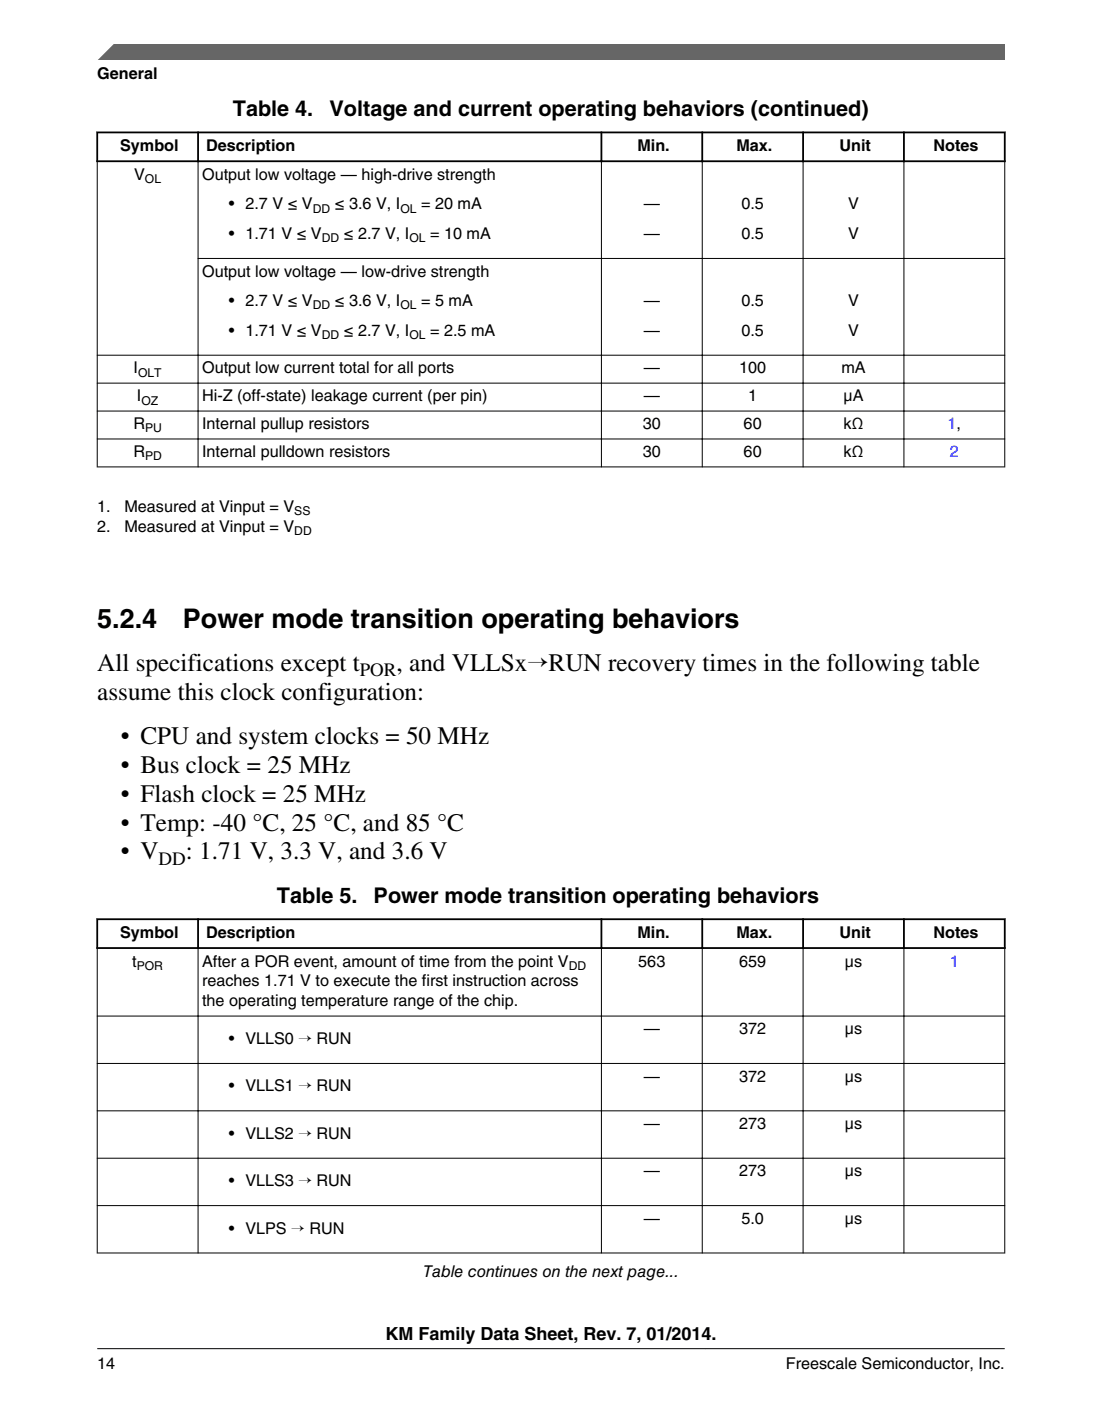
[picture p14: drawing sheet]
<svg xmlns="http://www.w3.org/2000/svg" width="216mm" height="274mm" viewBox="0 0 216 274" stroke-linecap="round" stroke-linejoin="round" font-family="sans-serif">
<defs><g id="words">
<g font-size="5.3">
<text x="19" y="122.9">5.2.4</text>
<text x="35.8" y="122.9">Power mode transition operating behaviors</text>
</g>
<g font-size="4.9">
<text x="19.1" y="131.5">All specifications except t</text>
<text x="77.7" y="131.5">, and VLLSx→RUN recovery times in the following table</text>
<text x="19.1" y="137.1">assume this clock configuration:</text>
<text x="23.7" y="145.7">• CPU and system clocks = 50 MHz</text>
<text x="23.7" y="151.4">• Bus clock = 25 MHz</text>
<text x="23.7" y="157">• Flash clock = 25 MHz</text>
<text x="23.7" y="162.6">• Temp: -40 °C, 25 °C, and 85 °C</text>
<text x="23.7" y="168.3">• V</text>
<text x="36.4" y="168.3">: 1.71 V, 3.3 V, and 3.6 V</text>
</g>
<g font-size="4.2">
<text x="45.6" y="22.6">Table 4.</text>
<text x="64.6" y="22.6">Voltage and current operating behaviors (continued)</text>
<text x="54.3" y="176.9">Table 5.</text>
<text x="73.2" y="176.9">Power mode transition operating behaviors</text>
</g>
<g font-size="3.7">
<text x="70.5" y="132.5">POR</text>
<text x="31.1" y="169.3">DD</text>
</g>
<text font-size="3.5" x="75.5" y="262.3">KM Family Data Sheet, Rev. 7, 01/2014.</text>
<g font-size="3.2">
<text x="19" y="15.5">General</text>
<text x="23.5" y="29.6">Symbol</text>
<text x="40.4" y="29.6">Description</text>
<text x="124.9" y="29.6">Min.</text>
<text x="144.3" y="29.6">Max.</text>
<text x="164.5" y="29.6">Unit</text>
<text x="182.9" y="29.6">Notes</text>
<text x="26.3" y="35.2">V</text>
<text x="39.6" y="35.2">Output low voltage — high-drive strength</text>
<text x="44.8" y="41">• 2.7 V ≤ V</text>
<text x="65.6" y="41">≤ 3.6 V, I</text>
<text x="82.5" y="41">= 20 mA</text>
<text x="126.1" y="41">—</text>
<text x="145.3" y="41">0.5</text>
<text x="166.2" y="41">V</text>
<text x="44.8" y="46.8">• 1.71 V ≤ V</text>
<text x="67.4" y="46.8">≤ 2.7 V, I</text>
<text x="84.3" y="46.8">= 10 mA</text>
<text x="126.1" y="46.8">—</text>
<text x="145.3" y="46.8">0.5</text>
<text x="166.2" y="46.8">V</text>
<text x="39.6" y="54.2">Output low voltage — low-drive strength</text>
<text x="44.8" y="60">• 2.7 V ≤ V</text>
<text x="65.6" y="60">≤ 3.6 V, I</text>
<text x="82.5" y="60">= 5 mA</text>
<text x="126.1" y="60">—</text>
<text x="145.3" y="60">0.5</text>
<text x="166.2" y="60">V</text>
<text x="44.8" y="65.7">• 1.71 V ≤ V</text>
<text x="67.4" y="65.7">≤ 2.7 V, I</text>
<text x="84.3" y="65.7">= 2.5 mA</text>
<text x="126.1" y="65.7">—</text>
<text x="145.3" y="65.7">0.5</text>
<text x="166.2" y="65.7">V</text>
<text x="26.2" y="73.1">I</text>
<text x="39.6" y="73.1">Output low current total for all ports</text>
<text x="126.1" y="73.1">—</text>
<text x="144.8" y="73.1">100</text>
<text x="164.8" y="73.1">mA</text>
<text x="26.8" y="78.6">I</text>
<text x="39.6" y="78.6">Hi-Z (off-state) leakage current (per pin)</text>
<text x="126.1" y="78.6">—</text>
<text x="146.6" y="78.6">1</text>
<text x="165.2" y="78.6">μA</text>
<text x="26.1" y="84">R</text>
<text x="26.1" y="89.5">R</text>
<text x="39.6" y="84">Internal pullup resistors</text>
<text x="39.6" y="89.5">Internal pulldown resistors</text>
<text x="125.9" y="84">30</text>
<text x="125.9" y="89.5">30</text>
<text x="145.7" y="84">60</text>
<text x="145.7" y="89.5">60</text>
<text x="165.3" y="84">kΩ</text>
<text x="165.3" y="89.5">kΩ</text>
<text x="19" y="100.3">1.</text>
<text x="24.4" y="100.3">Measured at Vinput = V</text>
<text x="19" y="104.2">2.</text>
<text x="24.4" y="104.2">Measured at Vinput = V</text>
<text x="23.5" y="183.6">Symbol</text>
<text x="40.4" y="183.6">Description</text>
<text x="124.9" y="183.6">Min.</text>
<text x="144.3" y="183.6">Max.</text>
<text x="164.5" y="183.6">Unit</text>
<text x="182.9" y="183.6">Notes</text>
<text x="25.9" y="189.3">t</text>
<text x="39.6" y="189.3">After a POR event, amount of time from the point V</text>
<text x="125.1" y="189.3">563</text>
<text x="144.8" y="189.3">659</text>
<text x="165.5" y="189.3">μs</text>
<text x="39.6" y="193.2">reaches 1.71 V to execute the first instruction across</text>
<text x="39.6" y="197">the operating temperature range of the chip.</text>
<text x="126.1" y="202.5">—</text>
<text x="144.8" y="202.5">372</text>
<text x="165.5" y="202.5">μs</text>
<text x="44.8" y="204.4">• VLLS0 → RUN</text>
<text x="44.8" y="213.7">• VLLS1 → RUN</text>
<text x="126.1" y="211.8">—</text>
<text x="144.8" y="211.8">372</text>
<text x="165.5" y="211.8">μs</text>
<text x="126.1" y="221.1">—</text>
<text x="144.8" y="221.1">273</text>
<text x="165.5" y="221.1">μs</text>
<text x="44.8" y="223">• VLLS2 → RUN</text>
<text x="44.8" y="232.2">• VLLS3 → RUN</text>
<text x="126.1" y="230.3">—</text>
<text x="144.8" y="230.3">273</text>
<text x="165.5" y="230.3">μs</text>
<text x="126.1" y="239.6">—</text>
<text x="145.3" y="239.6">5.0</text>
<text x="165.5" y="239.6">μs</text>
<text x="44.8" y="241.5">• VLPS → RUN</text>
<text x="82.9" y="250">Table continues on the next page...</text>
<text x="19" y="268">14</text>
<text x="154" y="268">Freescale Semiconductor, Inc.</text>
</g>
<g font-size="3.2" fill="#00f">
<text x="185.6" y="84">1,</text>
<text x="186.1" y="89.5">2</text>
<text x="186.1" y="189.3">1</text>
</g>
<g font-size="2.4">
<text x="28.4" y="35.9">OL</text>
<text x="61.3" y="41.6">DD</text>
<text x="78.4" y="41.6">OL</text>
<text x="63" y="47.4">DD</text>
<text x="80.2" y="47.4">OL</text>
<text x="61.3" y="60.6">DD</text>
<text x="78.4" y="60.6">OL</text>
<text x="63" y="66.4">DD</text>
<text x="80.2" y="66.4">OL</text>
<text x="27.1" y="73.7">OLT</text>
<text x="27.7" y="79.2">OZ</text>
<text x="28.4" y="84.7">PU</text>
<text x="28.4" y="90.1">PD</text>
<text x="57.7" y="100.9">SS</text>
<text x="57.7" y="104.8">DD</text>
<text x="26.8" y="189.9">POR</text>
<text x="111.4" y="189.9">DD</text>
</g>
</g></defs>
<path d="M18.9 25.9h178.1M18.9 31.6h178.1M19 25.8v5.9M38.8 25.8v5.9M117.8 25.8v5.9M137.6 25.8v5.9M157.3 25.8v5.9M177.1 25.8v5.9M196.8 25.8v5.9" fill="none" stroke="#000" stroke-width=".35"/>
<g fill="none" stroke="#000" stroke-width=".2">
<path d="M19 31.7v59.8M38.8 31.4v60.1M117.8 31.4v60.1M137.6 31.4v60.1M157.3 31.4v60.1M177.1 31.4v60.1M196.8 31.7v59.8M38.7 50.6h158.2M19 69.6h177.9M19 75h177.9M19 80.5h177.9M19 86h177.9"/>
<path d="M19 91.4h177.9"/>
</g>
<g fill="#fff">
<path d="M19.1 173.3h177.8v77.8h-177.8z" fill-rule="evenodd"/>
<path d="M19.2 180.2h19.4v5.3h-19.4z" fill-rule="evenodd"/>
<path d="M39 180.2h78.7v5.3h-78.7z" fill-rule="evenodd"/>
<path d="M118 180.2h19.4v5.3h-19.4z" fill-rule="evenodd"/>
<path d="M137.8 180.2h19.4v5.3h-19.4z" fill-rule="evenodd"/>
<path d="M157.5 180.2h19.4v5.3h-19.4z" fill-rule="evenodd"/>
<path d="M177.3 180.2h19.4v5.3h-19.4z" fill-rule="evenodd"/>
<path d="M19.1 185.8h19.6v13.1h-19.6z" fill-rule="evenodd"/>
<path d="M38.9 185.8h78.8v13.1h-78.8z" fill-rule="evenodd"/>
<path d="M117.9 185.8h19.6v13.1h-19.6z" fill-rule="evenodd"/>
<path d="M137.7 185.8h19.6v13.1h-19.6z" fill-rule="evenodd"/>
<path d="M157.4 185.8h19.6v13.1h-19.6z" fill-rule="evenodd"/>
<path d="M177.2 185.8h19.6v13.1h-19.6z" fill-rule="evenodd"/>
<path d="M19.1 199h19.6v9.1h-19.6z" fill-rule="evenodd"/>
<path d="M38.9 199h78.8v9.1h-78.8z" fill-rule="evenodd"/>
<path d="M117.9 199h19.6v9.1h-19.6z" fill-rule="evenodd"/>
<path d="M137.7 199h19.6v9.1h-19.6z" fill-rule="evenodd"/>
<path d="M157.4 199h19.6v9.1h-19.6z" fill-rule="evenodd"/>
<path d="M177.2 199h19.6v9.1h-19.6z" fill-rule="evenodd"/>
<path d="M19.1 208.3h19.6v9.1h-19.6z" fill-rule="evenodd"/>
<path d="M38.9 208.3h78.8v9.1h-78.8z" fill-rule="evenodd"/>
<path d="M117.9 208.3h19.6v9.1h-19.6z" fill-rule="evenodd"/>
<path d="M137.7 208.3h19.6v9.1h-19.6z" fill-rule="evenodd"/>
<path d="M157.4 208.3h19.6v9.1h-19.6z" fill-rule="evenodd"/>
<path d="M177.2 208.3h19.6v9.1h-19.6z" fill-rule="evenodd"/>
<path d="M19.1 217.6h19.6v9.1h-19.6z" fill-rule="evenodd"/>
<path d="M38.9 217.6h78.8v9.1h-78.8z" fill-rule="evenodd"/>
<path d="M117.9 217.6h19.6v9.1h-19.6z" fill-rule="evenodd"/>
<path d="M137.7 217.6h19.6v9.1h-19.6z" fill-rule="evenodd"/>
<path d="M157.4 217.6h19.6v9.1h-19.6z" fill-rule="evenodd"/>
<path d="M177.2 217.6h19.6v9.1h-19.6z" fill-rule="evenodd"/>
<path d="M19.1 226.9h19.6v9.1h-19.6z" fill-rule="evenodd"/>
<path d="M38.9 226.9h78.8v9.1h-78.8z" fill-rule="evenodd"/>
<path d="M117.9 226.9h19.6v9.1h-19.6z" fill-rule="evenodd"/>
<path d="M137.7 226.9h19.6v9.1h-19.6z" fill-rule="evenodd"/>
<path d="M157.4 226.9h19.6v9.1h-19.6z" fill-rule="evenodd"/>
<path d="M177.2 226.9h19.6v9.1h-19.6z" fill-rule="evenodd"/>
<path d="M19.1 236.1h19.6v9.2h-19.6z" fill-rule="evenodd"/>
<path d="M38.9 236.1h78.8v9.2h-78.8z" fill-rule="evenodd"/>
<path d="M117.9 236.1h19.6v9.2h-19.6z" fill-rule="evenodd"/>
<path d="M137.7 236.1h19.6v9.2h-19.6z" fill-rule="evenodd"/>
<path d="M157.4 236.1h19.6v9.2h-19.6z" fill-rule="evenodd"/>
<path d="M177.2 236.1h19.6v9.2h-19.6z" fill-rule="evenodd"/>
</g>
<path d="M18.9 180h178.1M19 179.8v6M38.8 179.8v6M117.8 179.8v6M137.6 179.8v6M157.3 179.8v6M177.1 179.8v6M196.8 179.8v6M18.9 185.6h178.1" fill="none" stroke="#000" stroke-width=".35"/>
<g fill="none" stroke="#000" stroke-width=".2">
<path d="M19 198.9h177.9M19 185.8v59.6M38.8 185.4v60M117.8 185.4v60M137.6 185.4v60M157.3 185.4v60M177.1 185.4v60M196.8 185.8v59.6M19 208.2h177.9M19 217.5h177.9M19 226.8h177.9M19 236.1h177.9"/>
<path d="M19 245.3h177.9"/>
</g>
<path d="M19 11.7l5.7-3.1 172.2 .1v3z" fill="#666"/>
<path d="M22.5 8.6l-3.1 3.1" fill="none" stroke="#666" stroke-width=".28"/>
<path d="M19 264.1h177.8" fill="none" stroke="#000" stroke-width=".2"/>
<use href="#words"/>
</svg>
